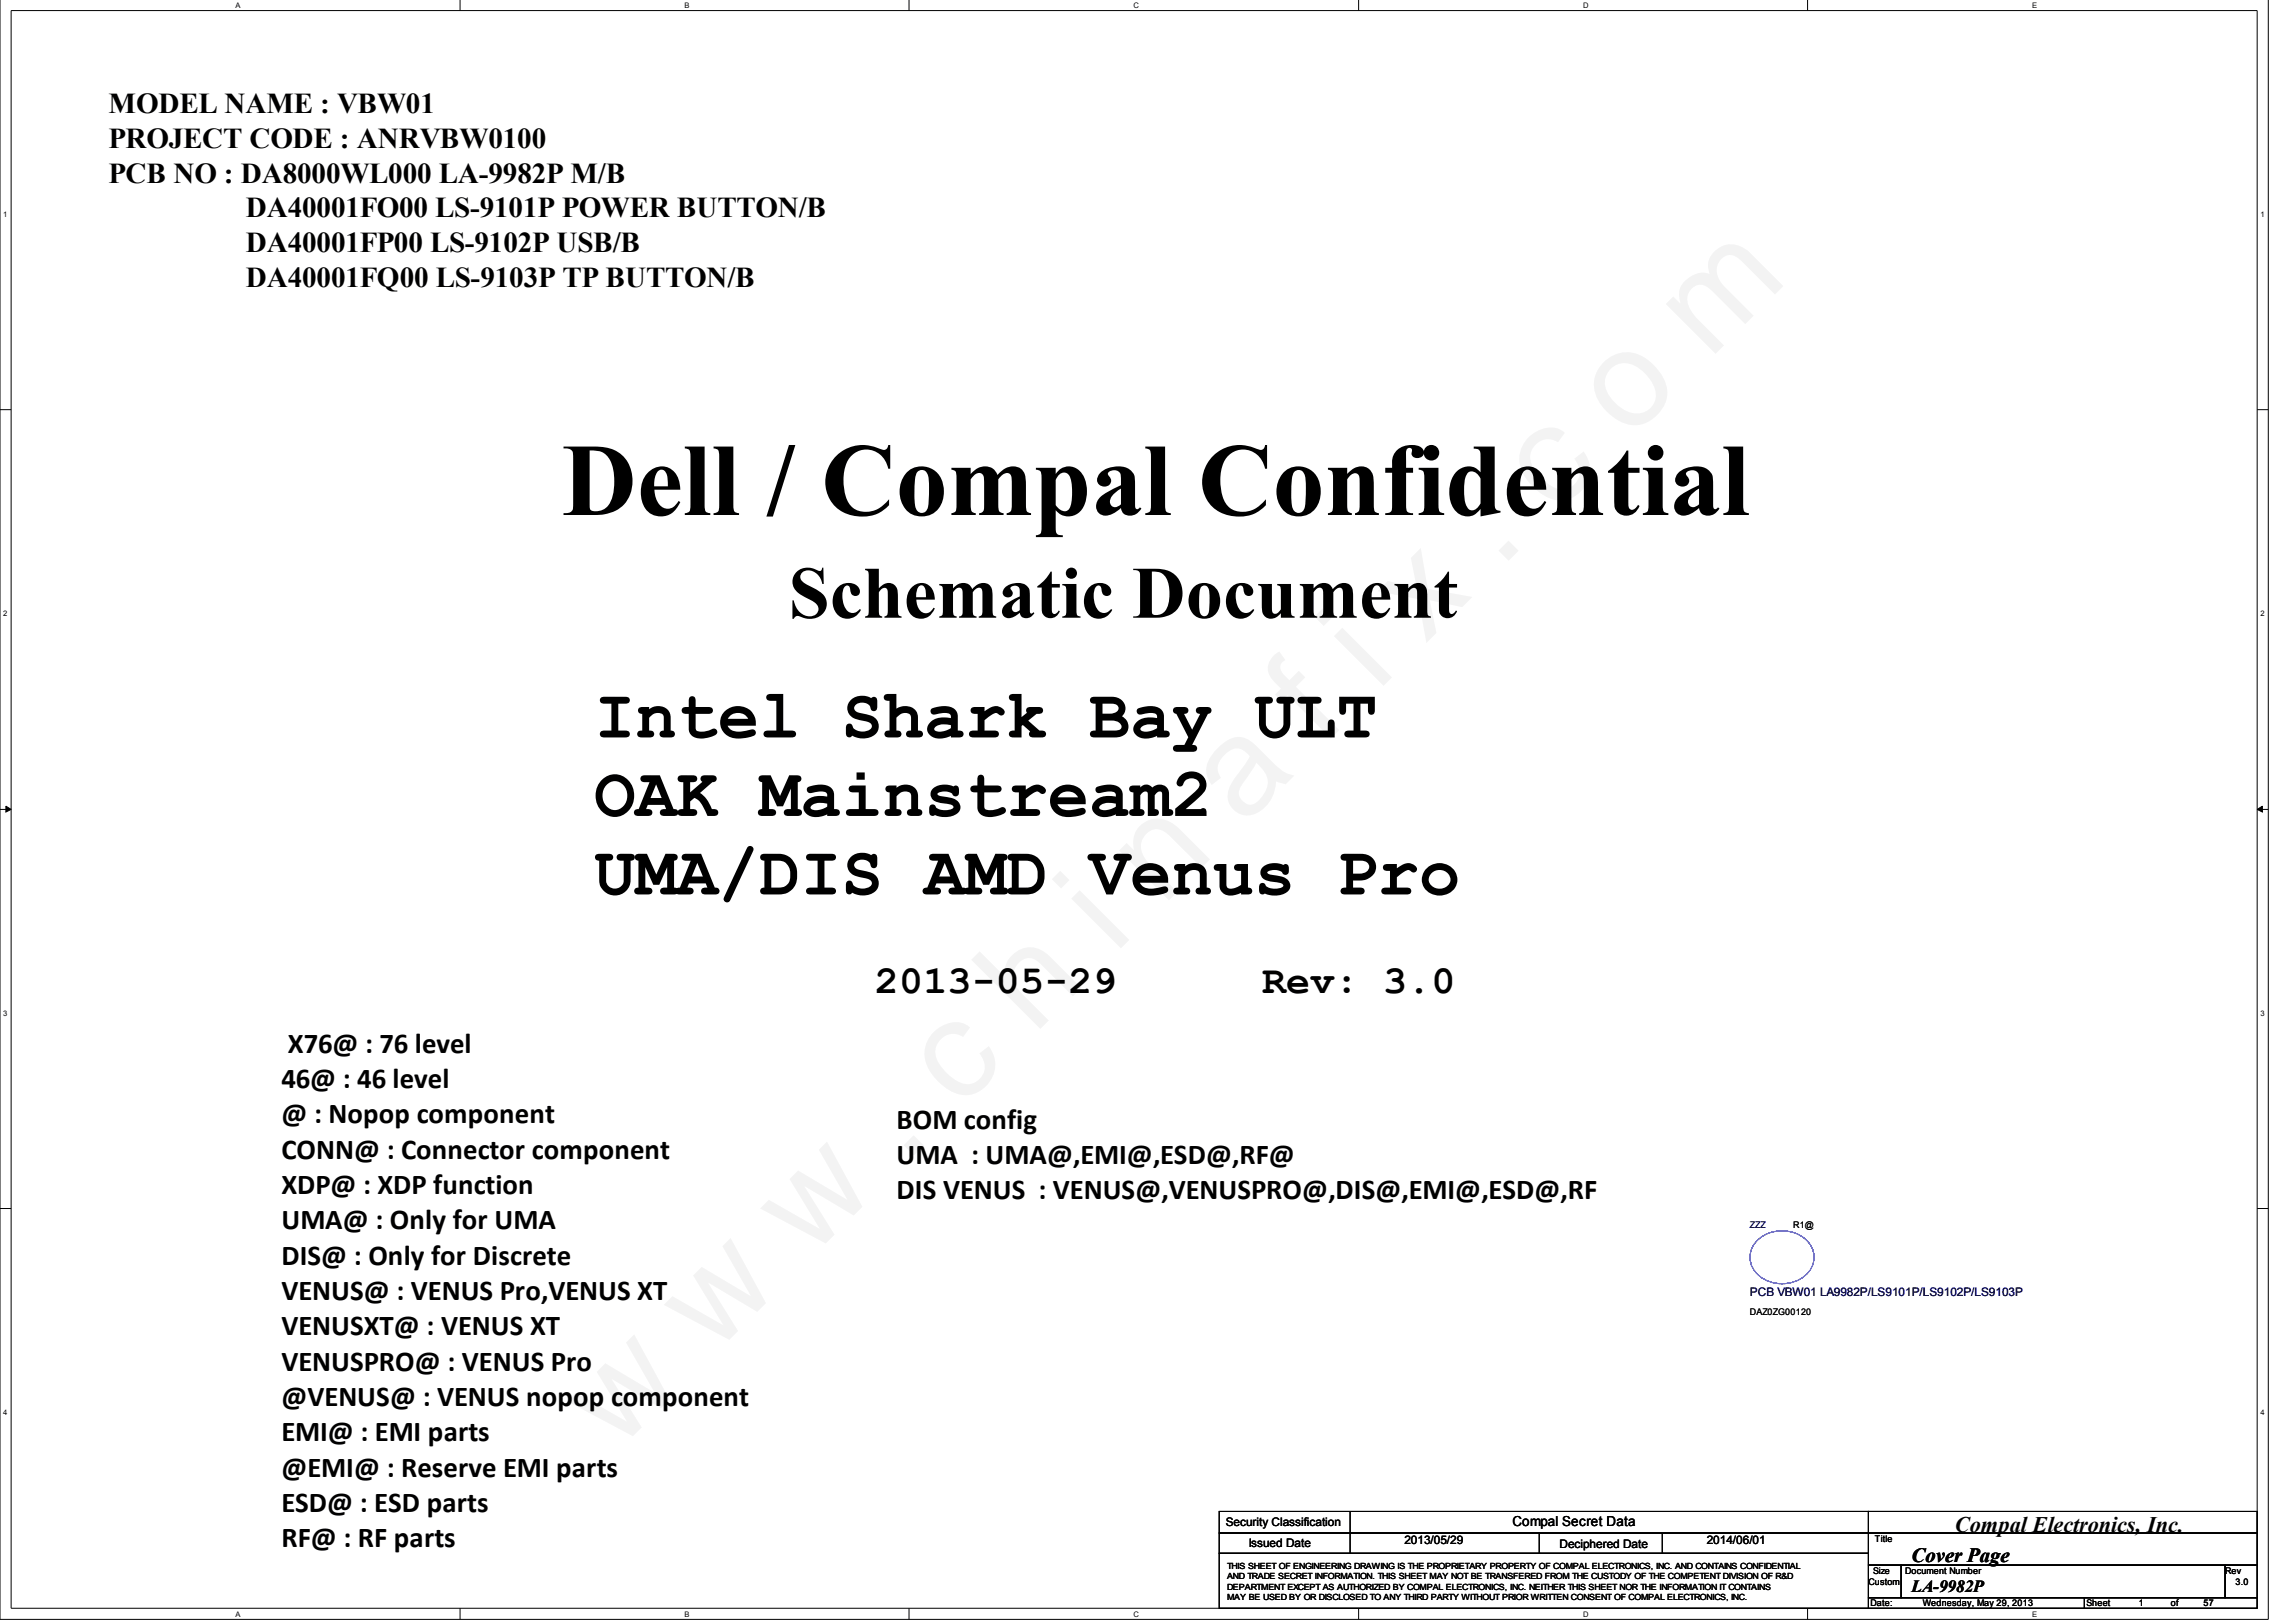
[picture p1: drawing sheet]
<svg xmlns="http://www.w3.org/2000/svg" width="297mm" height="210mm" viewBox="0 0 297 210" stroke-linecap="round" stroke-linejoin="round" font-family="sans-serif">
<defs><g id="words">
<text font-size="13.4" x="72.7" y="66.6">Dell / Compal Confidential</text>
<text font-size="9.6" x="102" y="79.9">Schematic Document</text>
<g font-size="8.9">
<text x="76.9" y="95.4">Intel Shark Bay ULT</text>
<text x="76.9" y="105.6">OAK Mainstream2</text>
<text x="76.9" y="115.8">UMA/DIS AMD Venus Pro</text>
</g>
<g font-size="5.2">
<text x="113.2" y="128.5">2013-05-29</text>
<text x="163.3" y="128.5">Rev: 3.0</text>
</g>
<g font-size="3.7">
<text x="14.1" y="14.7">MODEL NAME : VBW01</text>
<text x="14.1" y="19.1">PROJECT CODE : ANRVBW0100</text>
<text x="14.1" y="23.6">PCB NO : DA8000WL000 LA-9982P M/B</text>
<text x="31.8" y="28.1">DA40001FO00 LS-9101P POWER BUTTON/B</text>
<text x="31.8" y="32.6">DA40001FP00 LS-9102P USB/B</text>
<text x="31.8" y="37.1">DA40001FQ00 LS-9103P TP BUTTON/B</text>
<text x="37.3" y="136.2">X76@ : 76 level</text>
<text x="36.4" y="140.8">46@ : 46 level</text>
<text x="36.4" y="145.4">@ : Nopop component</text>
<text x="36.4" y="150">CONN@ : Connector component</text>
<text x="116" y="146.1">BOM config</text>
<text x="36.4" y="154.5">XDP@ : XDP function</text>
<text x="116" y="150.6">UMA : UMA@,EMI@,ESD@,RF@</text>
<text x="116" y="155.2">DIS VENUS : VENUS@,VENUSPRO@,DIS@,EMI@,ESD@,RF</text>
<text x="36.4" y="159.1">UMA@ : Only for UMA</text>
<text x="36.4" y="163.7">DIS@ : Only for Discrete</text>
<text x="36.4" y="168.2">VENUS@ : VENUS Pro,VENUS XT</text>
<text x="36.4" y="172.8">VENUSXT@ : VENUS XT</text>
<text x="36.4" y="177.4">VENUSPRO@ : VENUS Pro</text>
<text x="36.4" y="182">@VENUS@ : VENUS nopop component</text>
<text x="36.4" y="186.5">EMI@ : EMI parts</text>
<text x="36.4" y="191.1">@EMI@ : Reserve EMI parts</text>
<text x="36.4" y="195.7">ESD@ : ESD parts</text>
<text x="36.4" y="200.3">RF@ : RF parts</text>
</g>
<text font-size="2.9" x="252.9" y="198.3">Compal Electronics, Inc.</text>
<text font-size="2.6" x="247.3" y="202.2">Cover Page</text>
<text font-size="2.2" x="247.3" y="206">LA-9982P</text>
<text font-size="1.8" x="195.7" y="197.5">Compal Secret Data</text>
<text font-size="1.5" fill="#000080" x="226.4" y="167.7">PCB VBW01 LA9982P/LS9101P/LS9102P/LS9103P</text>
<g font-size="1.5">
<text x="158.6" y="197.5">Security Classification</text>
<text x="161.5" y="200.2">Issued Date</text>
<text x="181.7" y="199.8">2013/05/29</text>
<text x="201.8" y="200.3">Deciphered Date</text>
<text x="220.8" y="199.8">2014/06/01</text>
</g>
<text font-size="1.2" fill="#000080" x="226.4" y="158.9">ZZZ</text>
<g font-size="1.2">
<text x="232" y="158.9">R1@</text>
<text x="226.4" y="170.1">DAZ0ZG00120</text>
<text x="242.3" y="203.6">Size</text>
<text x="242.6" y="199.6">Title</text>
<text x="246.5" y="203.6">Document Number</text>
<text x="287.9" y="203.6">Rev</text>
<text x="241.7" y="205.1">Custom</text>
<text x="242" y="207.9">Date:</text>
<text x="248.8" y="207.9">Wednesday, May 29, 2013</text>
<text x="269.9" y="207.9">Sheet</text>
<text x="276.7" y="207.9">1</text>
<text x="280.8" y="207.9">of</text>
<text x="285.1" y="207.9">57</text>
<text x="289.2" y="205.1">3.0</text>
</g>
<g font-size="1.1">
<text x="158.7" y="203">THIS SHEET OF ENGINEERING DRAWING IS THE PROPRIETARY PROPERTY OF COMPAL ELECTRONICS, INC. AND CONTAINS CONFIDENTIAL</text>
<text x="158.7" y="204.4">AND TRADE SECRET INFORMATION. THIS SHEET MAY NOT BE TRANSFERED FROM THE CUSTODY OF THE COMPETENT DIVISION OF R&amp;D</text>
<text x="158.7" y="205.8">DEPARTMENT EXCEPT AS AUTHORIZED BY COMPAL ELECTRONICS, INC. NEITHER THIS SHEET NOR THE INFORMATION IT CONTAINS</text>
<text x="158.7" y="207.1">MAY BE USED BY OR DISCLOSED TO ANY THIRD PARTY WITHOUT PRIOR WRITTEN CONSENT OF COMPAL ELECTRONICS, INC.</text>
</g>
<g font-size="1">
<text x="30.5" y="1">A</text>
<text x="88.6" y="1">B</text>
<text x="146.6" y="1">C</text>
<text x="204.8" y="1">D</text>
<text x="262.9" y="1">E</text>
<text x=".4" y="28">1</text>
<text x="292.4" y="28">1</text>
<text x=".4" y="79.7">2</text>
<text x="292.4" y="79.7">2</text>
<text x=".4" y="131.4">3</text>
<text x="292.4" y="131.4">3</text>
<text x=".4" y="183.1">4</text>
<text x="292.4" y="183.1">4</text>
<text x="30.5" y="209.2">A</text>
<text x="88.6" y="209.2">B</text>
<text x="146.6" y="209.2">C</text>
<text x="204.8" y="209.2">D</text>
<text x="262.9" y="209.2">E</text>
</g>
</g></defs>
<path d="M0 -.1v209.7h293.5v-209.7M1.4 1.4h290.6v206.7h-290.6z" fill="none" stroke="#000" stroke-width=".13"/>
<g fill="#fff">
<path d="M30.5 .2h.5v1h-.5z"/>
<path d="M30.5 208.4h.5v1h-.5z"/>
</g>
<path d="M59.5 -.1v1.5M59.5 208.1v1.5" fill="none" stroke="#000" stroke-width=".13"/>
<g fill="#fff">
<path d="M88.6 .2h.5v1h-.5z"/>
<path d="M88.6 208.4h.5v1h-.5z"/>
</g>
<path d="M117.6 -.1v1.5M117.6 208.1v1.5" fill="none" stroke="#000" stroke-width=".13"/>
<g fill="#fff">
<path d="M146.6 .2h.6v1h-.6z"/>
<path d="M146.6 208.4h.6v1h-.6z"/>
</g>
<path d="M175.8 -.1v1.5M175.8 208.1v1.5" fill="none" stroke="#000" stroke-width=".13"/>
<g fill="#fff">
<path d="M204.8 .2h.5v1h-.5z"/>
<path d="M204.8 208.4h.5v1h-.5z"/>
</g>
<path d="M233.8 -.1v1.5M233.8 208.1v1.5" fill="none" stroke="#000" stroke-width=".13"/>
<g fill="#fff">
<path d="M262.9 .2h.5v1h-.5z"/>
<path d="M262.9 208.4h.5v1h-.5z"/>
<path d="M.4 27.2h.4v1h-.4z"/>
<path d="M292.4 27.2h.5v1h-.5z"/>
<path d="M.4 78.8h.4v1.1h-.4z"/>
<path d="M292.4 78.8h.5v1.1h-.5z"/>
</g>
<path d="M0 53h1.4M292 53h1.5" fill="none" stroke="#000" stroke-width=".13"/>
<g fill="#fff">
<path d="M.4 130.6h.4v1h-.4z"/>
<path d="M292.4 130.6h.5v1h-.5z"/>
</g>
<path d="M0 104.7h1.4M292 104.7h1.5" fill="none" stroke="#000" stroke-width=".13"/>
<path d="M.8 104.3l.6 .4-.6 .4zM292 104.7l.7-.4v.8z" fill="#000" stroke="#000" stroke-width=".13"/>
<g fill="#fff">
<path d="M.4 182.2h.4v1h-.4z"/>
<path d="M292.4 182.2h.5v1h-.5z"/>
</g>
<g fill="none" stroke="#000" stroke-width=".13">
<path d="M0 156.4h1.4M292 156.4h1.5M157.7 195.6h84v2.8h-84zM157.7 198.4h84v2.6h-84zM174.7 198.4h.1M174.7 195.6v5.4M199.1 198.4v2.6M215.1 198.4v2.6M241.7 195.6h50.3v2.8h-50.3zM241.7 198.4h50.3v4.1h-50.3zM157.7 201h84v7.1h-84zM174.7 201h.1"/>
<path d="M199.1 201h.1M215.1 201h.1M241.7 202.5h4.3v4.3h-4.3zM241.7 206.8h28v1.3h-28zM246 202.5h41.9v4.3h-41.9zM269.7 206.8h22.3v1.3h-22.3zM287.9 202.5h4.1v4.3h-4.1z"/>
</g>
<path d="M227.6 160.3a4.6 4.6 0 0 1 6.8 1.1 3.2 3.2 0 0 1-2.2 4.5 4.5 4.5 0 0 1-5.5-1.9 3 3 0 0 1 .9-3.7z" fill="none" stroke="#00f" stroke-width=".13"/>
<use href="#words"/>
</svg>
